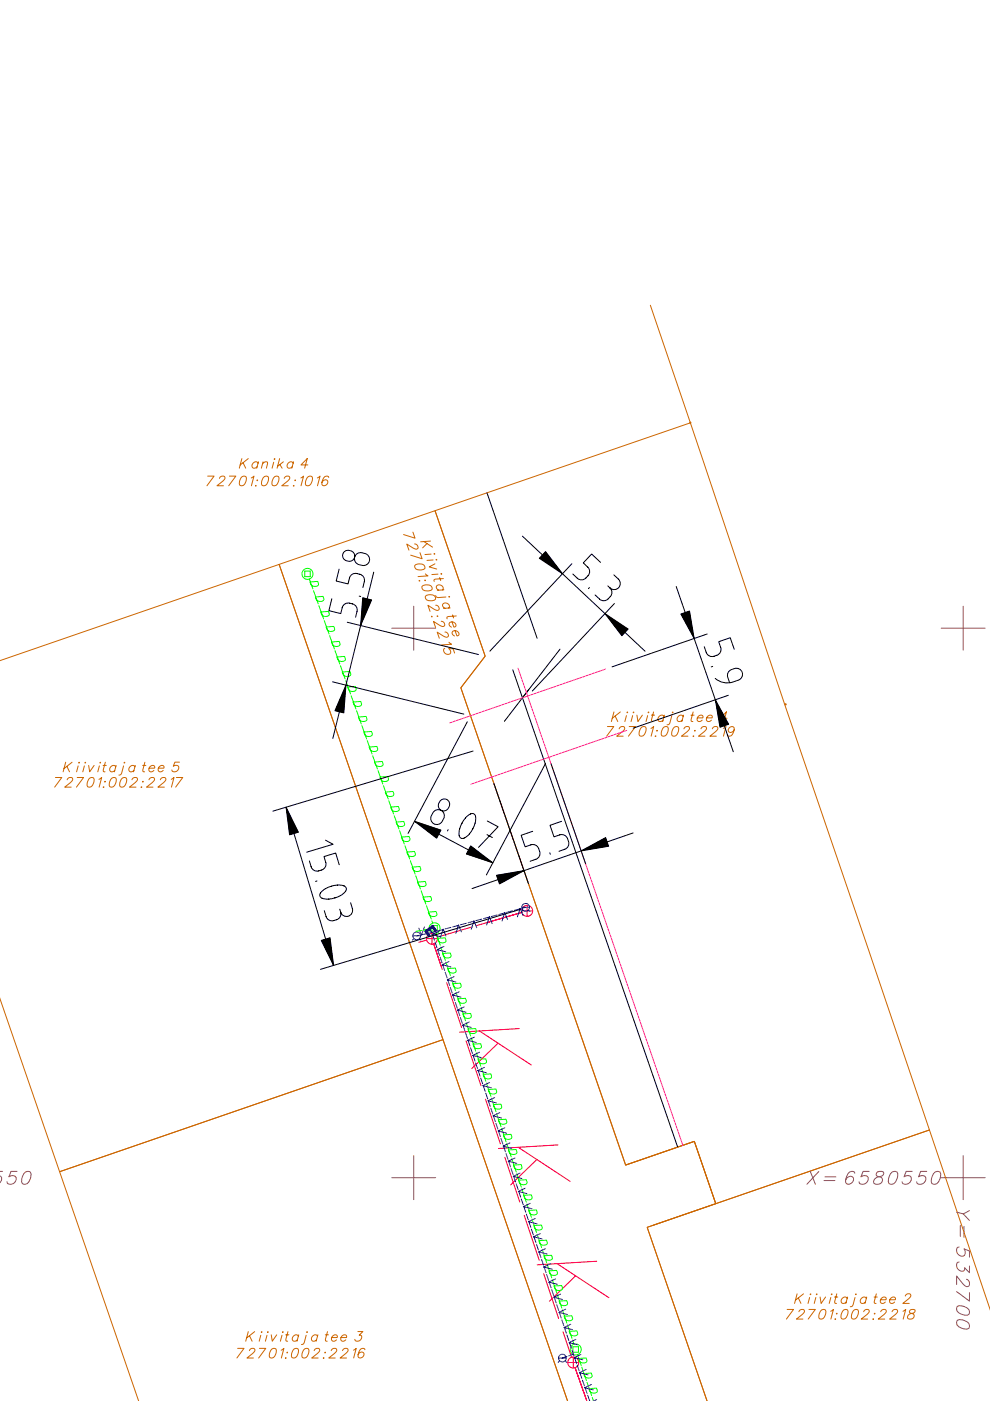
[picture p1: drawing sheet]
<svg xmlns="http://www.w3.org/2000/svg" width="210mm" height="297mm" viewBox="0 0 210 297" stroke-linecap="round" stroke-linejoin="round" font-family="sans-serif">
<g fill="none" stroke="#c60" stroke-width=".21">
<path d="M137.9 64.7l8.5 24.9M51.3 97.2l-.6 2.1M51.5 98.1l.6 1.2M52.6 97.2l-1.7 1.4M54.7 98.2a.72 .72 0 0 0-1.1 0 .72 .72 0 0 0 .1 1.1l.8-.3M54.8 97.9l-.4 1.4M55.7 98.3l.6-.4 .4 .1-.2 1.3M55.8 97.9l-.4 1.4M58 98l-.3 1.3M58.1 97.3h.2zM59.3 97.2l-.6 2.1M59.3 98.5l.5 .8"/>
<path d="M60.1 97.9l-1.3 1M62.2 98.2a.72 .72 0 0 0-1.1 0 .72 .72 0 0 0 .1 1.1l.8-.3M62.2 97.9l-.3 1.4M65.3 98.6h-1.5l1.3-1.4-.5 2.1M44 100.9h1.4l-1.5 2.1M46.5 101.4a.62 .62 0 0 1 .6-.5 .62 .62 0 0 1 .6 .4l-.5 .7-1.2 1h1.4M48.7 100.9h1.3l-1.5 2.1M51.4 101a.57 .57 0 0 1 .8 .3 1.22 1.22 0 0 1-1.3 1.6 1.68 1.68 0 0 1 .5-1.9zM53.3 101.3l.5-.4-.5 2.1M54.1 103h.2zM54.5 101.8h.1zM56.1 101a.57 .57 0 0 1 .8 .3 1.22 1.22 0 0 1-1.3 1.6 1.68 1.68 0 0 1 .5-1.9z"/>
<path d="M58.3 101a.57 .57 0 0 1 .9 .3 1.22 1.22 0 0 1-1.4 1.6 1.68 1.68 0 0 1 .5-1.9zM59.2 119.7l33-11.4 10.7 30.8-5.2 6.7 35 101.2 14.5-5 4.6 13.2-14.6 5 12.7 36.9-12.7-36.9 59.9-20.6 12.9 38.1M59.2 119.7l34.7 100.7-81.3 28M59.2 119.7l-59.3 20.4M59.2 119.7l61.2 177.4-26.5-76.7-81.3 28M60.3 101.4a.62 .62 0 0 1 .5-.5 .62 .62 0 0 1 .6 .4l-.4 .7-1.3 1h1.4M62.2 103h.2zM62.5 101.8h.2zM63.8 101.3l.6-.4-.6 2.1M65.4 101a.57 .57 0 0 1 .9 .3 1.22 1.22 0 0 1-1.4 1.6 1.68 1.68 0 0 1 .5-1.9zM67.3 101.3l.6-.4-.6 2.1M69.7 101.2v-.2a.76 .76 0 0 0-1.1 .3 1.44 1.44 0 0 0-.2 1.6 .67 .67 0 0 0 1-.2 .67 .67 0 0 0-.4-1l-.3 .1-.5 .5"/>
<path d="M87.5 112.8l.5 1.3-2.4-.8M87.9 115.3a.62 .62 0 0 1 .6 .4 .62 .62 0 0 1-.1 .7l-.8-.2-1.3-.8 .4 1.2M87.9 119.9a1.22 1.22 0 0 1 1.3-.4 1.22 1.22 0 0 1 .9 1 1.23 1.23 0 0 1-1.3 .4 1.23 1.23 0 0 1-.9-1zM89.1 117.2l.4 1.3-2.4-.8M89.9 114.8l1.8 1.2M90.5 115.2l-.9 1M91.3 114.7l-2.1 .2M91.4 117.5l-1.3 .1M91.8 118.7l-1.3 .1M92.1 117.3v.2zM92.2 119.5l-1.2 .7 1.6 .4M92.2 108.3l54.2-18.7 20 59.9 30.7 90.1-45.3 15.6-4.6-13.2-14.6 5-34.9-101.2 5.2-6.7z"/>
<path d="M92.5 118.6l.1 .2zM88.9 123l.1 .2zM89.5 124.3a1.22 1.22 0 0 1 1.2-.4 1.22 1.22 0 0 1 .9 1 1.23 1.23 0 0 1-1.3 .4 1.23 1.23 0 0 1-.8-1zM90.1 123l.1 .1zM90.2 126.4a1.22 1.22 0 0 1 1.3-.4 1.22 1.22 0 0 1 .8 1 1.23 1.23 0 0 1-1.2 .4 1.23 1.23 0 0 1-.9-1zM90.2 121.7l.5 .4-2.1 .1M91.5 130.6l.1 .2zM92.4 126.3l.2 .3 .3 .1 1.6-.1M92.4 128.3a.62 .62 0 0 1 .6 .4 .62 .62 0 0 1-.1 .7l-.8-.2-1.4-.9 .5 1.3M92.7 130.6l.1 .1zM92.9 121.7l-1.3 .1M93.2 122.4l.2 .7"/>
<path d="M93.5 121.6l.1 .2zM93.6 131.7a.62 .62 0 0 1 .6 .4 .62 .62 0 0 1-.2 .7l-.8-.2-1.3-.8 .5 1.2M93.8 125.1a.72 .72 0 0 0-.3-1 .72 .72 0 0 0-1 .4l.5 .6M94 122.7l-1.7 .1-.3 .1 .1 .4M94.1 125.1h-1.4M94.3 137.5a.78 .78 0 0 0-.1 .9 .78 .78 0 0 0 .9 .3 .66 .66 0 0 0 .5-.6 .66 .66 0 0 0-.5-.6h1l.3 1M94.3 134a.62 .62 0 0 1 .7 .4 .62 .62 0 0 1-.2 .7l-.8-.2-1.3-.9 .4 1.3M95.1 128.9a.72 .72 0 0 0-.3-1 .72 .72 0 0 0-1 .4l.5 .7M95.2 136.2l.5 .4-2.1 .1M95.2 126.4l.1 .2zM95.4 128.9l-1.4 .1M95.8 131.8l.4 1.1h.2a.67 .67 0 0 0 .1-.8 .67 .67 0 0 0-.9-.2l-.2 .1a.59 .59 0 0 0-.2 .6 .59 .59 0 0 0 .5 .4"/>
<path d="M95.9 130.4l.3 .6M96.5 133.7l.4 1.1h.2a.67 .67 0 0 0 0-.9 .67 .67 0 0 0-.8-.2l-.3 .1a.59 .59 0 0 0-.1 .6 .59 .59 0 0 0 .5 .4M96.7 130.6l-1.7 .1-.2 .1v.4M128.8 154h1.3l-1.5 2.1M130.2 150.9l-.6 2.1M130.4 151.8l.6 1.2M131.3 154.5a.62 .62 0 0 1 .5-.5 .62 .62 0 0 1 .7 .4l-.5 .7-1.2 1h1.3M131.5 150.9l-1.7 1.4M132.8 151.7l-.3 1.3M132.9 151h.2zM133.4 154h1.4l-1.6 2.1M134.1 151.7l-.3 1.3"/>
<path d="M134.2 151h.2zM135 151.6l.3 1.4 .9-1.4M136.1 154.1a.57 .57 0 0 1 .9 .3 1.22 1.22 0 0 1-1.4 1.6 1.68 1.68 0 0 1 .5-1.9zM137.3 151.7l-.3 1.3M137.4 151h.2zM138 154.4l.6-.4-.5 2.1M138.1 151.6h.7M138.6 150.9l-.5 1.7 .1 .3 .3 .1M138.9 156.1h.2zM139.2 154.9h.2zM140.8 151.9a.72 .72 0 0 0-1.1 0 .72 .72 0 0 0 .1 1.1l.8-.3M140.8 154.1a.57 .57 0 0 1 .9 .3 1.22 1.22 0 0 1-1.4 1.6 1.68 1.68 0 0 1 .5-1.9z"/>
<path d="M140.9 151.6l-.4 1.4M142.4 151.7l-.4 1.6-.1 .3-.5 .1M142.5 151h.2zM143 154.1a.57 .57 0 0 1 .9 .3 1.22 1.22 0 0 1-1.4 1.6 1.68 1.68 0 0 1 .5-1.9zM144.8 151.9a.72 .72 0 0 0-1 0 .72 .72 0 0 0 .1 1.1l.7-.3M144.9 151.6l-.3 1.4M145 154.5a.62 .62 0 0 1 .6-.5 .62 .62 0 0 1 .6 .4l-.5 .7-1.2 1h1.4M146.5 151.6h.7M146.9 156.1h.2zM147 150.9l-.5 1.7v.3l.4 .1M147.2 154.9h.2zM147.8 152.2h1.2l.1-.2a.67 .67 0 0 0-.8-.3 .67 .67 0 0 0-.5 .7v.3a.59 .59 0 0 0 .5 .3 .59 .59 0 0 0 .6-.3"/>
<path d="M148.6 154.5a.62 .62 0 0 1 .6-.5 .62 .62 0 0 1 .6 .4l-.5 .7-1.2 1h1.4M149.8 152.2h1.2v-.2a.67 .67 0 0 0-.8-.3 .67 .67 0 0 0-.4 .7v.3a.59 .59 0 0 0 .5 .3 .59 .59 0 0 0 .5-.3M151 154.5a.62 .62 0 0 1 .6-.5 .62 .62 0 0 1 .6 .4l-.5 .7-1.2 1h1.4M153.3 154.4l.6-.4-.5 2.1M154.1 152.3h-1.4l1.3-1.4-.5 2.1M155.7 154.7a.62 .62 0 0 1-.7 .6 .62 .62 0 0 1-.6-.7 .62 .62 0 0 1 .7-.6 .62 .62 0 0 1 .6 .7 1.32 1.32 0 0 1-1.2 1.4l-.2-.1-.1-.2M11.7 164.8h1.4l-1.5 2.1M13.9 161.6l-.5 2M14.2 162.5l.5 1.1M14.2 165.3a.62 .62 0 0 1 .6-.5 .62 .62 0 0 1 .6 .4l-.4 .7-1.3 1h1.4M15.3 161.6l-1.7 1.4M16.4 164.8h1.3l-1.5 2.1"/>
<path d="M16.6 162.4l-.4 1.2M16.7 161.7h.2zM17.9 162.4l-.3 1.2M18 161.7h.2zM18.8 162.3l.2 1.3 1-1.3M19.1 164.9a.57 .57 0 0 1 .9 .3 1.22 1.22 0 0 1-1.4 1.6 1.68 1.68 0 0 1 .5-1.9zM21 165.2l.6-.4-.6 2.1M21.1 162.4l-.4 1.2M21.2 161.7h.1zM21.9 166.9h.1zM21.9 162.3h.6M22.2 165.7h.2z"/>
<path d="M22.3 161.6l-.4 1.7v.2l.4 .1M23.8 164.9a.57 .57 0 0 1 .9 .3 1.22 1.22 0 0 1-1.4 1.6 1.68 1.68 0 0 1 .5-1.9zM24.5 162.6a.72 .72 0 0 0-1 0 .72 .72 0 0 0 .1 1l.7-.3M24.6 162.3l-.3 1.3M26 164.9a.57 .57 0 0 1 .9 .3 1.22 1.22 0 0 1-1.4 1.6 1.68 1.68 0 0 1 .5-1.9zM26.2 162.4l-.4 1.5-.2 .3-.4 .1M26.3 161.7h.2zM28 165.3a.62 .62 0 0 1 .5-.5 .62 .62 0 0 1 .7 .4l-.5 .7-1.2 1h1.3M28.6 162.6a.72 .72 0 0 0-1.1 0 .72 .72 0 0 0 .1 1l.8-.3M28.7 162.3l-.4 1.3M29.9 166.9h.2zM30.2 165.7h.2z"/>
<path d="M30.2 162.3h.7M30.7 161.6l-.4 1.7v.2l.4 .1M31.6 165.3a.62 .62 0 0 1 .5-.5 .62 .62 0 0 1 .7 .4l-.5 .7-1.2 1h1.3M31.6 162.9h1.2v-.2a.67 .67 0 0 0-.8-.4 .67 .67 0 0 0-.4 .8v.2a.59 .59 0 0 0 .5 .4 .59 .59 0 0 0 .5-.4M33.6 162.9h1.1l.1-.2a.67 .67 0 0 0-.8-.4 .67 .67 0 0 0-.5 .8v.2a.59 .59 0 0 0 .6 .4 .59 .59 0 0 0 .5-.4M34 165.3a.62 .62 0 0 1 .6-.5 .62 .62 0 0 1 .6 .4l-.5 .7-1.2 1h1.3M36.3 165.2l.6-.4-.6 2.1M37.4 164.8h1.4l-1.6 2.1M38 161.6h-.9l-.4 .9a.68 .68 0 0 1 1.2 0 .68 .68 0 0 1-.5 1 .63 .63 0 0 1-1-.3M-.1 211.6l12.7 36.8M12.6 248.4l16.8 48.7M12.6 248.4h.1"/>
<path d="M132.7 247l14.5-5 4.6 13.2-13.3 4.6M166.9 277.6h1.4l-1.6 2.1M169 274.3l-.5 2.1M169.3 275.2l.5 1.2M169.4 278.1a.62 .62 0 0 1 .5-.5 .62 .62 0 0 1 .7 .4l-.5 .7-1.2 1h1.3M170.4 274.3l-1.8 1.4M171.5 277.6h1.4l-1.5 2.1M171.7 275.1l-.4 1.3M171.7 274.4h.2zM173 275.1l-.4 1.3M173.1 274.4h.2zM173.9 275l.2 1.4 .9-1.4"/>
<path d="M174.2 277.7a.57 .57 0 0 1 .9 .3 1.22 1.22 0 0 1-1.4 1.6 1.68 1.68 0 0 1 .5-1.9zM176.1 278l.6-.4-.5 2.1M176.2 275.1l-.4 1.3M176.2 274.4h.2zM176.9 275h.7M177 279.7h.2zM177.3 278.5h.2zM177.4 274.3l-.4 1.7v.3l.4 .1M178.9 277.7a.57 .57 0 0 1 .9 .3 1.22 1.22 0 0 1-1.4 1.6 1.68 1.68 0 0 1 .5-1.9zM179.6 275.3a.72 .72 0 0 0-1 0 .72 .72 0 0 0 .1 1.1l.7-.3M179.7 275l-.4 1.4M181.1 277.7a.57 .57 0 0 1 .9 .3 1.22 1.22 0 0 1-1.4 1.6 1.68 1.68 0 0 1 .5-1.9z"/>
<path d="M181.3 275.1l-.4 1.6-.2 .2-.4 .1M181.4 274.4h.2zM183.1 278.1a.62 .62 0 0 1 .6-.5 .62 .62 0 0 1 .6 .4l-.5 .7-1.2 1h1.4M183.7 275.3a.72 .72 0 0 0-1.1 0 .72 .72 0 0 0 .1 1.1l.8-.3M183.8 275l-.4 1.4M185 279.7h.2zM185.3 275h.7M185.4 278.5h.1zM185.8 274.3l-.4 1.7v.3l.3 .1M186.7 275.6h1.1l.1-.2a.67 .67 0 0 0-.8-.4 .67 .67 0 0 0-.5 .8l.1 .3a.59 .59 0 0 0 .5 .3 .59 .59 0 0 0 .5-.3M186.7 278.1a.62 .62 0 0 1 .6-.5 .62 .62 0 0 1 .6 .4l-.5 .7-1.2 1h1.4M188.7 275.6h1.1l.1-.2a.67 .67 0 0 0-.8-.4 .67 .67 0 0 0-.5 .8v.3a.59 .59 0 0 0 .6 .3 .59 .59 0 0 0 .5-.3"/>
<path d="M189.1 278.1a.62 .62 0 0 1 .6-.5 .62 .62 0 0 1 .6 .4l-.4 .7-1.3 1h1.4M191.5 278l.5-.4-.5 2.1M191.9 274.8a.62 .62 0 0 1 .6-.5 .62 .62 0 0 1 .6 .4l-.4 .7-1.3 .9h1.4M193 277.7l-.2 .4 .2 .3a.67 .67 0 0 1 .8 .6 .77 .77 0 0 1-.6 .7 .77 .77 0 0 1-.8-.4 1.42 1.42 0 0 1 1.4-1l.2-.6zM50.4 285.9h1.3l-1.5 2M52.6 282.3l-.5 2.1M52.9 286.4a.62 .62 0 0 1 .5-.5 .62 .62 0 0 1 .7 .4l-.5 .6-1.2 1h1.3M52.9 283.2l.6 1.2M54 282.3l-1.7 1.4M55 285.9h1.4l-1.6 2M55.3 283.1l-.3 1.3M55.4 282.4h.2z"/>
<path d="M56.6 283.1l-.3 1.3M56.7 282.4h.2zM57.5 283l.2 1.4 1-1.4M57.7 286a.57 .57 0 0 1 .9 .3 1.22 1.22 0 0 1-1.4 1.5 1.68 1.68 0 0 1 .5-1.8zM59.6 286.3l.6-.4-.5 2M59.8 283.1l-.4 1.3M59.9 282.4h.2zM60.5 287.9h.2zM60.6 283h.7M60.8 286.8h.2zM61 282.3l-.4 1.7v.3l.4 .1M62.4 286a.57 .57 0 0 1 .9 .3 1.22 1.22 0 0 1-1.4 1.5 1.68 1.68 0 0 1 .5-1.8z"/>
<path d="M63.3 283.3a.72 .72 0 0 0-1.1 0 .72 .72 0 0 0 .1 1.1l.8-.3M63.3 283l-.3 1.4M64.6 286a.57 .57 0 0 1 .9 .3 1.22 1.22 0 0 1-1.4 1.5 1.68 1.68 0 0 1 .5-1.8zM64.9 283.1l-.4 1.6-.2 .3-.4 .1M65 282.4h.2zM66.6 286.4a.62 .62 0 0 1 .6-.5 .62 .62 0 0 1 .6 .4l-.5 .6-1.2 1h1.4M67.3 283.3a.72 .72 0 0 0-1 0 .72 .72 0 0 0 .1 1.1l.7-.3M67.4 283l-.4 1.4M68.5 287.9h.2zM68.8 286.8h.2zM69 283h.6M69.4 282.3l-.4 1.7v.3l.4 .1"/>
<path d="M70.2 286.4a.62 .62 0 0 1 .6-.5 .62 .62 0 0 1 .6 .4l-.5 .6-1.2 1h1.4M70.3 283.6h1.2v-.2a.67 .67 0 0 0-.8-.4 .67 .67 0 0 0-.4 .8v.3a.59 .59 0 0 0 .5 .3 .59 .59 0 0 0 .5-.3M72.3 283.6h1.2v-.2a.67 .67 0 0 0-.8-.4 .67 .67 0 0 0-.5 .8l.1 .3a.59 .59 0 0 0 .5 .3 .59 .59 0 0 0 .5-.3M72.6 286.4a.62 .62 0 0 1 .6-.5 .62 .62 0 0 1 .6 .4l-.5 .6-1.2 1h1.4M74.9 286.3l.6-.4-.5 2M75.9 282.3h1l-.7 .8h.2a.8 .8 0 0 1 0 1.1 .8 .8 0 0 1-1 .1l-.2-.3M77.4 286.2l-.1-.2a.76 .76 0 0 0-1 .3 1.44 1.44 0 0 0-.3 1.5 .67 .67 0 0 0 1.1-.2 .67 .67 0 0 0-.4-.9l-.4 .1-.4 .4"/>
</g>
<g fill="none" stroke="#994c4c" stroke-width=".21">
<path d="M83.1 133.2h9.3M87.7 128.5v9.4M199.6 133.2h9.3M204.2 128.5v9.4M-.1 248.4h.6M0 249.3l.1 .1a.96 .96 0 0 1-.1 1.4M3.6 248.4h-1.3l-.4 1.1a.85 .85 0 0 1 1-.2 .85 .85 0 0 1 .5 1 1.15 1.15 0 0 1-1.9 .5v-.2M5.4 248.5a.76 .76 0 0 1 1.2 .4 1.8 1.8 0 0 1-1.5 2.2l-.4-.1a2.24 2.24 0 0 1 .7-2.5zM83.1 249.7h9.3M87.7 245v9.4M171.8 248.4l1.1 2.7M173.6 248.4l-2.5 2.7"/>
<path d="M174.7 250.3h2.3M174.9 249.5h2.3M181.2 248.7v-.2a1.01 1.01 0 0 0-1.4 .4 1.92 1.92 0 0 0-.3 2.1 1 1 0 0 0 1.2-.3 1 1 0 0 0 .1-1.2 1 1 0 0 0-1.5 .7M184.3 248.4h-1.3l-.5 1.1a.85 .85 0 0 1 1.1-.2 .85 .85 0 0 1 .4 1 1.15 1.15 0 0 1-1.8 .5l-.1-.2M186 248.5l-.2 .5 .2 .4a.9 .9 0 0 1 1.1 .8 1.09 1.09 0 0 1-.7 .9 1.09 1.09 0 0 1-1.1-.3 1.05 1.05 0 0 1 1-1.3l.5-.1a.65 .65 0 0 0 .5-.9l-.3-.1zM189.2 248.5a.76 .76 0 0 1 1.2 .4 1.8 1.8 0 0 1-1.5 2.2l-.4-.1a2.24 2.24 0 0 1 .7-2.5zM193.4 248.4h-1.3l-.4 1.1a.85 .85 0 0 1 1-.2 .85 .85 0 0 1 .5 1 1.15 1.15 0 0 1-1.9 .5v-.2M196.5 248.4h-1.3l-.4 1.1a.85 .85 0 0 1 1-.2 .85 .85 0 0 1 .4 1 1.15 1.15 0 0 1-1.8 .5l-.1-.2M198.3 248.5a.76 .76 0 0 1 1.2 .4 1.8 1.8 0 0 1-1.5 2.2l-.4-.1a2.24 2.24 0 0 1 .7-2.5zM199.6 249.7h9.3M203.6 259.8v2.3M204.2 245v9.4"/>
<path d="M204.2 257.4l1.3 1.3M205.5 256.7l-1.3 .7-1.4-.4M202.8 273.8l2.8 2.1v-1.8M203 277a2.06 2.06 0 0 1 2.6 1.1l-.2 .6a2.08 2.08 0 0 1-2.6-1.1zM203 279.9a2.06 2.06 0 0 1 2.6 1.1l-.2 .6a2.08 2.08 0 0 1-2.6-1zM203.4 264.4h-.3a1.12 1.12 0 0 0 0 1.5 1.12 1.12 0 0 0 1.4 .2 1.23 1.23 0 0 0-.1-1.3l1.2 .4v1.3M203.4 267.6h-.3a1.14 1.14 0 0 0-.1 1.4 1.14 1.14 0 0 0 1.4 .4l.1-.6 1.1 1v-1.4M204.4 260v2.3M204.9 271.2a.83 .83 0 0 1 .7 .8 .83 .83 0 0 1-.6 .8l-.9-.6-1.3-1.7v1.9"/>
</g>
<g fill="#c60" stroke="#c60" stroke-width=".21">
<circle cx="146.4" cy="89.6" r=".13"/>
<circle cx="166.6" cy="149.3" r=".13"/>
</g>
<g fill="none" stroke="#0f0" stroke-width=".21">
<path d="M64.6 121.1h1.2v1.2h-1.2zM65.6 122.8l.2 .5M65.7 123.4l1.7-.1 .1 .5a.87 .87 0 0 1-.7 .6 .87 .87 0 0 1-.9-.5zM65.9 123.6l.4 1.3M66.5 125.2l.4 1.3M66.9 126.6l1.6-.2 .2 .5a.87 .87 0 0 1-.8 .7 .87 .87 0 0 1-.9-.5zM67 126.8l.5 1.2M67.6 128.4l.4 1.2M68 129.8l1.6-.2 .2 .5a.87 .87 0 0 1-.8 .7 .87 .87 0 0 1-.8-.5zM68.2 130l.4 1.2M68.7 131.6l.5 1.2M69.1 132.9l1.7-.1 .2 .5a.87 .87 0 0 1-.8 .6 .87 .87 0 0 1-.9-.5z"/>
<path d="M69.3 133.2l.5 1.2M69.9 134.8l.4 1.2M70.3 136.1l1.6-.1 .2 .5a.87 .87 0 0 1-.8 .6 .87 .87 0 0 1-.8-.5zM70.5 136.4l.4 1.2M71 138l.5 1.2M71.4 139.3l1.7-.1 .1 .5a.87 .87 0 0 1-.7 .6 .87 .87 0 0 1-.9-.5zM71.6 139.5l.4 1.3M72.2 141.1l.4 1.3M72.6 142.5l1.6-.1 .2 .4a.87 .87 0 0 1-.8 .7 .87 .87 0 0 1-.9-.5zM72.7 142.7l.5 1.2M73.3 144.3l.5 1.2M73.7 145.7l1.6-.2 .2 .5a.87 .87 0 0 1-.8 .7 .87 .87 0 0 1-.8-.5z"/>
<path d="M73.9 145.9l.4 1.2M74.5 147.5l.4 1.2M74.8 148.9l1.7-.2 .2 .5a.87 .87 0 0 1-.8 .7 .87 .87 0 0 1-.9-.6zM75 149.1l.5 1.2M75.6 150.7l.4 1.2M76 152l1.6-.1 .2 .5a.87 .87 0 0 1-.8 .6 .87 .87 0 0 1-.8-.5zM76.2 152.3l.4 1.2M76.7 153.9l.5 1.2M77.1 155.2l1.7-.1 .1 .5a.87 .87 0 0 1-.7 .6 .87 .87 0 0 1-.9-.5zM77.3 155.5l.4 1.2M77.9 157l.4 1.3M78.3 158.4l1.6-.1 .2 .5a.87 .87 0 0 1-.8 .6 .87 .87 0 0 1-.9-.5z"/>
<path d="M78.4 158.6l.5 1.3M79 160.2l.5 1.2M79.4 161.6l1.6-.2 .2 .5a.87 .87 0 0 1-.8 .7 .87 .87 0 0 1-.8-.5zM79.6 161.8l.4 1.2M80.2 163.4l.4 1.2M80.5 164.8l1.7-.2 .2 .5a.87 .87 0 0 1-.8 .7 .87 .87 0 0 1-.9-.5zM80.7 165l.5 1.2M81.3 166.6l.4 1.2M81.7 167.9l1.6-.1 .2 .5a.87 .87 0 0 1-.8 .6 .87 .87 0 0 1-.8-.5zM81.9 168.2l.4 1.2M82.4 169.8l.5 1.2M82.8 171.1l1.7-.1 .1 .5a.87 .87 0 0 1-.7 .6 .87 .87 0 0 1-.9-.5z"/>
<path d="M83 171.4l.4 1.2M83.6 173l.4 1.2M84 174.3l1.6-.1 .2 .5a.87 .87 0 0 1-.8 .6 .87 .87 0 0 1-.9-.5zM84.1 174.5l.5 1.3M84.7 176.1l.5 1.3M85.1 177.5l1.6-.2 .2 .5a.87 .87 0 0 1-.7 .7 .87 .87 0 0 1-.9-.5zM85.3 177.7l.4 1.2M85.9 179.3l.4 1.2M86.2 180.7l1.7-.2 .2 .5a.87 .87 0 0 1-.8 .7 .87 .87 0 0 1-.9-.5zM86.4 180.9l.5 1.2M87 182.5l.4 1.2M87.4 183.8l1.6-.1 .2 .5a.87 .87 0 0 1-.8 .7 .87 .87 0 0 1-.8-.6z"/>
<path d="M87.6 184.1l.4 1.2M88.1 185.7l.5 1.2M88.5 187l1.7-.1 .1 .5a.87 .87 0 0 1-.7 .6 .87 .87 0 0 1-.9-.5zM88.7 187.3l.5 1.2M89.3 188.9l.4 1.2M89.4 197.3l-1.2 .2M89.7 190.2l1.6-.1 .2 .5a.87 .87 0 0 1-.8 .6 .87 .87 0 0 1-.8-.5zM89.9 190.5l.4 1.2M90.4 192l.5 1.3M90.8 193.4l1.7-.1 .1 .5a.87 .87 0 0 1-.7 .6 .87 .87 0 0 1-.9-.5zM91 197l-1.2 .2M91 193.6l.4 1.3"/>
<path d="M91.6 196.2h1.1v1.2h-1.1zM91.6 195.2l.1 .5M92.5 197.9l.3 .9M92.8 198.9l1.6-.1 .2 .5a.87 .87 0 0 1-.8 .7 .87 .87 0 0 1-.9-.6zM92.9 199.2l.4 1.2M93.5 200.8l.4 1.2M93.8 202.2l1.7-.1 .1 .5a.87 .87 0 0 1-.7 .6 .87 .87 0 0 1-.9-.5zM94 202.4l.4 1.2M94.5 204l.5 1.2M94.9 205.4l1.6-.1 .2 .5a.87 .87 0 0 1-.8 .6 .87 .87 0 0 1-.8-.5zM95.1 205.6l.4 1.2M95.6 207.2l.4 1.2"/>
<path d="M96 208.6l1.6-.1 .2 .5a.87 .87 0 0 1-.8 .6 .87 .87 0 0 1-.9-.5zM96.2 208.8l.4 1.2M96.7 210.4l.4 1.2M97.1 211.8l1.6-.1 .2 .5a.87 .87 0 0 1-.8 .6 .87 .87 0 0 1-.9-.5zM97.2 212l.4 1.2M97.8 213.6l.4 1.2M98.1 215l1.7-.1 .1 .5a.87 .87 0 0 1-.8 .6 .87 .87 0 0 1-.8-.5zM98.3 215.2l.4 1.2M98.8 216.8l.5 1.2M99.2 218.2l1.6-.1 .2 .5a.87 .87 0 0 1-.8 .6 .87 .87 0 0 1-.8-.5zM99.4 218.4l.4 1.3M99.9 220l.4 1.3"/>
<path d="M100.3 221.4l1.6-.1 .2 .5a.87 .87 0 0 1-.8 .6 .87 .87 0 0 1-.9-.5zM100.4 221.6l.5 1.3M101 223.2l.4 1.3M101.3 224.6l1.7-.1 .2 .5a.87 .87 0 0 1-.8 .6 .87 .87 0 0 1-.9-.5zM101.5 224.8l.4 1.3M102.1 226.4l.4 1.3M102.4 227.8l1.7-.1 .1 .5a.87 .87 0 0 1-.8 .6 .87 .87 0 0 1-.8-.5zM102.6 228l.4 1.3M103.1 229.6l.4 1.3M103.5 231l1.6-.1 .2 .5a.87 .87 0 0 1-.8 .6 .87 .87 0 0 1-.8-.5zM103.7 231.2l.4 1.3M104.2 232.8l.4 1.3"/>
<path d="M104.6 234.2l1.6-.1 .2 .5a.87 .87 0 0 1-.8 .6 .87 .87 0 0 1-.9-.5zM104.7 234.4l.5 1.3M105.3 236l.4 1.3M105.6 237.4l1.7-.1 .2 .5a.87 .87 0 0 1-.8 .6 .87 .87 0 0 1-.9-.5zM105.8 237.6l.4 1.3M106.4 239.2l.4 1.3M106.7 240.6l1.7-.1 .1 .5a.87 .87 0 0 1-.8 .6 .87 .87 0 0 1-.8-.5zM106.9 240.9l.4 1.2M107.4 242.5l.4 1.2M107.8 243.8l1.6-.1 .2 .5a.87 .87 0 0 1-.8 .6 .87 .87 0 0 1-.8-.5zM108 244.1l.4 1.2M108.5 245.7l.4 1.2"/>
<path d="M108.9 247l1.6-.1 .2 .5a.87 .87 0 0 1-.8 .6 .87 .87 0 0 1-.9-.5zM109 247.3l.5 1.2M109.6 248.9l.4 1.2M109.9 250.2l1.7-.1 .1 .5a.87 .87 0 0 1-.7 .7 .87 .87 0 0 1-.9-.6zM110.1 250.5l.4 1.2M110.7 252.1l.4 1.2M111 253.4l1.7-.1 .1 .5a.87 .87 0 0 1-.8 .7 .87 .87 0 0 1-.8-.6zM111.2 253.7l.4 1.2M111.7 255.3l.4 1.2M112.1 256.6l1.6-.1 .2 .5a.87 .87 0 0 1-.8 .7 .87 .87 0 0 1-.8-.6zM112.3 256.9l.4 1.2M112.8 258.5l.4 1.2"/>
<path d="M113.2 259.8l1.6-.1 .2 .5a.87 .87 0 0 1-.8 .7 .87 .87 0 0 1-.9-.6zM113.3 260.1l.5 1.2M113.9 261.7l.4 1.2M114.2 263l1.7-.1 .1 .5a.87 .87 0 0 1-.7 .7 .87 .87 0 0 1-.9-.6zM114.4 263.3l.4 1.2M114.9 264.9l.5 1.2M115.3 266.2l1.6-.1 .2 .5a.87 .87 0 0 1-.8 .7 .87 .87 0 0 1-.8-.6zM115.5 266.5l.4 1.2M116 268.1l.4 1.2M116.4 269.5l1.6-.1 .2 .5a.87 .87 0 0 1-.8 .6 .87 .87 0 0 1-.8-.5zM116.6 269.7l.4 1.2M117.1 271.3l.4 1.2"/>
<path d="M117.5 272.7l1.6-.1 .2 .5a.87 .87 0 0 1-.8 .6 .87 .87 0 0 1-.9-.5zM117.6 272.9l.4 1.2M118.2 274.5l.4 1.2M118.5 275.9l1.7-.1 .1 .5a.87 .87 0 0 1-.7 .6 .87 .87 0 0 1-.9-.5zM118.7 276.1l.4 1.2M119.2 277.7l.5 1.2M119.6 279.1l1.6-.1 .2 .5a.87 .87 0 0 1-.8 .6 .87 .87 0 0 1-.8-.5zM119.8 279.3l.4 1.2M120.3 280.9l.4 1.2M120.7 282.3l1.6-.1 .2 .5a.87 .87 0 0 1-.8 .6 .87 .87 0 0 1-.9-.5zM120.9 282.5l.4 1.2M121.4 284.1l.3 .9"/>
<path d="M121.5 285.5h1.1v1.2h-1.1zM122.4 287.2l.3 .7M122.6 288l1.7-.1 .1 .5a.87 .87 0 0 1-.7 .6 .87 .87 0 0 1-.9-.5zM122.8 288.3l.4 1.2M123.4 289.9l.4 1.2M123.7 291.2l1.7-.1 .1 .5a.87 .87 0 0 1-.7 .6 .87 .87 0 0 1-.9-.5zM123.9 291.5l.4 1.2M124.5 293.1l.4 1.2M124.8 294.4l1.7-.1 .1 .5a.87 .87 0 0 1-.7 .6 .87 .87 0 0 1-.9-.5zM125 294.7l.4 1.2M125.6 296.3l.3 .8"/>
<circle cx="65.2" cy="121.7" r="1.17"/>
<circle cx="92.1" cy="196.8" r="1.16"/>
<circle cx="122.1" cy="286.1" r="1.16"/>
</g>
<g fill="none" stroke="#f00" stroke-width=".21">
<path d="M90.4 199h2.3M90.5 199.3l-1.7 .5M91.6 197.8v2.4M100.2 196.5l-7.5 2.2M110.6 193.1h2.3M110.7 193.4l-9.7 2.9M111.8 192v2.3M91.9 200.1l1.9 5.4M94.7 208.4l3.2 9.5M101.7 218.6l10.9 7.2M110.1 218.1l-12.6 .7M98.8 220.7l3.2 9.5"/>
<path d="M102.9 233l3.2 9.5M105.6 221.2l-5.6 5.4M107 245.4l3.2 9.5M109.9 243.3l11 7.2M111.1 257.7l3.2 9.5M113.8 245.8l-5.5 5.4M118.3 242.7l-12.6 .8M115.3 270l3.1 9.5M118.1 267.9l11 7.2M122 270.5l-5.5 5.4M126.5 267.4l-12.6 .8M119.4 282.4l1.8 5.4"/>
<path d="M120.4 288.9h2.3M121.5 287.7v2.3M121.9 290l2.5 7.1"/>
<circle cx="91.6" cy="199" r="1.16"/>
<circle cx="111.8" cy="193.1" r="1.17"/>
<circle cx="121.5" cy="288.9" r="1.17"/>
</g>
<g fill="none" stroke="#00f" stroke-width=".21">
<path d="M87.5 198.4h1.7M87.8 199l-.3 .3M88.9 199l.4 .3M88.9 198.3l-.5 .1M90 196.5l-.7 1.8-.5-1.5M90.1 197.5h.5M90.1 197.5l.5 .1M90.2 197.4l.5 .1M90.2 197.6h.5M90.2 197.7h.5M90.2 197.4h.5M90.3 197.7l.5 .1"/>
<path d="M90.3 197.3l.5 .1M90.3 197.8h.5M90.4 197.3h.5M90.4 197.8l.5 .1M90.4 197.9l.5 .1M90.4 197.2l.5 .1M90.5 198h.5M90.5 197.2h.5M90.5 198l.5 .1M90.6 197.1l.4 .1M90.6 198.1l.5 .1M90.6 197.9l-1.3 .3"/>
<path d="M90.6 197.1h.5M90.6 198.2h.5M90.7 198.2l.5 .1M90.7 197l.5 .1M90.7 198.3l.4 .1M90.8 197h.4M90.8 196.9l.5 .1M90.8 198.4l.2 .1M90.9 198.5h.1M90.9 196.9h.5M90.9 196.8l.5 .1M91 196.8h.5"/>
<path d="M91.1 196.7l.5 .1M91.1 196.7h.5M91.2 196.6l.9 .1M91.3 196.5l.8 .2M91.3 196.5l.7 .1M91.4 196.4l.6 .1M91.5 196.4l.4 .1M91.5 196.3l.4 .1M91.6 197.7l-.6-.7 .6 .7M91.6 197.7l-.6 .1M91.6 196.3h.2M91.7 196.2l.1 .1"/>
<path d="M91.7 196.7l.6 .8M91.7 196.7l-1.1 .8 .6 .8M91.7 198.1l.4 1.2M91.7 196.7l.5 .1M91.7 196.2h.1M91.7 196.2l.9 1M91.7 196.2l-1.6 1.3 .8 1 .3-.2M91.8 196.8h.4M91.8 196.9h.5M91.9 196.9l.4 .1M91.9 197h.5M92 197l.4 .1"/>
<path d="M92 197.1l.5 .1M92.1 197.2h.5M92.1 197.2l.4 .1M92.2 197.3l.2 .1-.7-1-1.4 1.1 .7 .9h-.2M92.2 197.4h.2M92.2 199.7l.5 1.3M92.3 197.4h.1M92.3 197.5l-.7 .2M92.6 197.2l-.3 .3M93.1 197.5l-1.5 .6 1.8 .5M94 197.1l-1.3 .3M94.5 198.5l-.5-1.5-.6 1.8"/>
<path d="M95.6 196.6l-1.2 .4M97.2 196.2l-1.2 .3M97.8 197.6l-.6-1.5-.6 1.8M98.9 195.7l-1.3 .4M100.5 195.3l-1.3 .3M101.1 196.7l-.6-1.5-.6 1.8M102.1 194.9l-1.2 .3M103.8 194.4l-1.3 .4M104.3 195.8l-.5-1.5-.6 1.8M105.4 194l-1.3 .3M107 193.6l-1.2 .3M107.6 194.9l-.6-1.4-.6 1.8"/>
<path d="M108.7 193.1l-1.3 .4M110.3 192.7l-1.3 .3M110.6 192.4h1.7M110.9 192.9l-.4 .4M110.9 194.1l-.6-1.5-.6 1.8M111.4 192.4l-.7 .2M112 192.9l.3 .4M92.8 201.3l.4 1.3M93.3 202.9l.4 1.3M93.9 204.5l.4 1.3M94.1 200.7l-1.4 .6 1.8 .5M94.4 206.1l.4 1.3"/>
<path d="M94.9 207.7l.4 1.3M95.2 203.9l-1.4 .6 1.8 .5M95.5 209.3l.4 1.3M96 210.9l.4 1.3M96.3 207.1l-1.5 .6 1.9 .5M96.5 212.5l.5 1.3M97.1 214.1l.4 1.3M97.4 210.3l-1.5 .6 1.8 .5M97.6 215.7l.4 1.3M98.2 217.3l.4 1.3M98.4 213.5l-1.4 .7 1.8 .4M98.7 218.9l.4 1.3"/>
<path d="M99.5 216.7l-1.4 .7 1.8 .4M100.6 219.9l-1.5 .7 1.9 .4M99.2 220.5l.4 1.3M99.8 222.1l.4 1.3M100.3 223.8l.4 1.2M100.8 225.4l.5 1.2M101.4 227l.4 1.2M101.7 223.1l-1.5 .7 1.8 .4M101.9 228.6l.4 1.2M102.5 230.2l.4 1.2M102.7 226.3l-1.4 .7 1.8 .4M103 231.8l.4 1.2"/>
<path d="M103.5 233.4l.4 1.2M103.8 229.5l-1.4 .7 1.8 .4M104.1 235l.4 1.2M104.6 236.6l.4 1.2M104.9 232.7l-1.5 .7 1.9 .5M105.1 238.2l.5 1.2M105.7 239.8l.4 1.2M106 235.9l-1.5 .7 1.8 .5M107 239.1l-1.4 .7 1.8 .5M106.2 241.4l.4 1.2M106.8 243l.4 1.2M107.3 244.6l.4 1.2"/>
<path d="M107.8 246.2l.4 1.2M108.1 242.3l-1.4 .7 1.8 .5M108.4 247.8l.4 1.2M108.9 249.4l.4 1.2M109.2 245.5l-1.5 .7 1.9 .5M109.4 251l.5 1.2M110 252.6l.4 1.2M110.3 248.7l-1.5 .7 1.8 .5M110.5 254.2l.4 1.2M111.1 255.8l.4 1.2M111.3 251.9l-1.4 .7 1.8 .5M111.6 257.4l.4 1.2"/>
<path d="M112.1 259l.4 1.2M112.4 255.1l-1.4 .7 1.8 .5M113.5 258.3l-1.5 .7 1.9 .5M112.7 260.6l.4 1.2M113.2 262.2l.4 1.2M113.7 263.8l.5 1.2M114.3 265.4l.4 1.2M114.6 261.5l-1.5 .7 1.9 .5M114.8 267l.4 1.2M115.4 268.6l.4 1.2M115.6 264.7l-1.4 .7 1.8 .5M115.9 270.2l.4 1.2"/>
<path d="M116.4 271.8l.4 1.3M116.7 268l-1.4 .6 1.8 .5M117 273.4l.4 1.3M117.5 275l.4 1.3M117.8 271.2l-1.5 .6 1.9 .5M118 276.6l.5 1.3M118.6 278.2l.4 1.3M118.9 274.4l-1.5 .6 1.9 .5M119.1 279.8l.4 1.3M119.9 277.6l-1.4 .6 1.8 .5M118.4 287.9h1.7M118.7 288.5l-.4 .3"/>
<path d="M119.7 281.4l.4 1.3M119.8 288.5l.3 .3M120.2 283l.4 1.3M120.2 287.6l-1 .3M120.7 284.6l.4 1.3M121 280.8l-1.4 .6 1.8 .5M121.3 286.2l.4 1.3M121.6 287.1l-1 .4M121.8 287.8l.4 1.3M122.1 284l-1.5 .7 1.9 .4M122.4 289.4l.4 1.3M122.9 291l.5 1.3"/>
<path d="M123.2 287.2l-1.5 .7 1.9 .4M123.5 292.6l.4 1.3M124 294.2l.5 1.2M124.3 290.4l-1.5 .6 1.9 .5M124.6 295.8l.4 1.2M125.4 293.5l-1.4 .7 1.8 .5M126.5 296.7l-.7 .4"/>
<circle cx="88.4" cy="198.4" r=".82"/>
<circle cx="111.4" cy="192.4" r=".82"/>
<circle cx="119.2" cy="287.9" r=".82"/>
</g>
<g fill="none" stroke="#000" stroke-width=".21">
<path d="M73 116.9a1.27 1.27 0 0 1 1.8 .1 1.27 1.27 0 0 1 0 1.7 1.27 1.27 0 0 1-1.7 0 1.27 1.27 0 0 1-.1-1.8zM75.6 117.5a1.84 1.84 0 0 1 2.8 1 1.41 1.41 0 0 1-.8 1.3 1.41 1.41 0 0 1-1.5-.1 1.29 1.29 0 0 1-.9-.9 1.29 1.29 0 0 1 .4-1.3zM103.3 104.5l10.6 30.8M110.8 113.7l26 24.4M121.3 119.5l-17.4 18.6M127.3 119.2l-1.9-1.7-1.7 1.8 .9 .9a1.68 1.68 0 0 1 .2 1.9 1.68 1.68 0 0 1-1.7 .8l-.7-.3-.9-.9M70.4 127l-.7 2.5 2.5 .6 .4-1.3a1.68 1.68 0 0 1 1.5-1 1.68 1.68 0 0 1 1.5 1l.1 .8-.3 1.3M71.9 120.7l-.6 2.5 2.5 .6 .3-1.3a1.68 1.68 0 0 1 1.5-1 1.68 1.68 0 0 1 1.6 1v.8l-.3 1.3M73.6 131.9l27.9 6.9M76.2 126.4l.3 .1M79.2 121.3l-8.6 35.3M118.7 137.6l-11.8 15.3"/>
<path d="M125 124.6l-.2 .2M128.9 124.2l.4 .5M129.3 124.7a1.68 1.68 0 0 1 .2 1.8 1.68 1.68 0 0 1-1.7 .9l-.7-.4-.9-.9M130.2 121.9l.9 .9a1.29 1.29 0 0 1 .1 1.8 1.29 1.29 0 0 1-1.9 .1M130.3 128l-17.4 18.5M143.4 124.4l12.1 35M149.3 137.1l.4 1.2a1.68 1.68 0 0 0 1.7 .9 1.68 1.68 0 0 0 1.4-1.1v-.8l-.4-1.2 2.4-.9 .9 2.5M149.9 134.4l-20.1 7M70.5 144.6l27.8 6.8M99.1 153l-12.6 23.7M100.3 159.2l-42.4 12.8M108.7 142l35 101.2"/>
<path d="M151.1 141.3l-.3 .1M151.6 143.8a4.3 4.3 0 0 0 5.6-.1 1.29 1.29 0 0 0 0-1.5 1.29 1.29 0 0 0-1.5-.4 1.46 1.46 0 0 0-1.4 1.8l.4 1.2M154.4 147.4l-20.1 7M60.7 171.1l10 33.6M69 178.1l1.6 .9-5.6 1.7M87.9 174.1l16.6 8.8M92 172a1.29 1.29 0 0 1 1.7-.1 1.29 1.29 0 0 1 .4 1.7 1.38 1.38 0 0 1-1.3 1.2 1.38 1.38 0 0 1-1.5-1.1 2.48 2.48 0 0 1 .7-1.7zM93.4 169.7a1.2 1.2 0 0 1 1.8 .2 1.2 1.2 0 0 1-.4 1.7 1.2 1.2 0 0 1-1.7-.2 1.2 1.2 0 0 1 .3-1.7zM95 175.9l-.1 .3M98 174.5l-.2 .3a3.2 3.2 0 0 0-.3 2.8l.7 .2 .8-.5 .7-.7 .7-1.2a3.2 3.2 0 0 0 .2-2.7l-.6-.2-.5 .2-.8 .7-.7 1.1M103.2 177l1.2 .6M103.3 174.1l2.3 1.2-4.2 4.4"/>
<path d="M104.7 166.1l7.3 21.2M112.9 176.3l-2.4 .8 .8 2.4 1.3-.4a1.68 1.68 0 0 1 1.7 .7 1.68 1.68 0 0 1 0 1.9l-.7 .5-1.2 .4M115.7 161.9l-12.6 23.6M116.8 161.9l7.4 21.3M119.1 174.1l-2.5 .9 .9 2.4 1.2-.4a1.68 1.68 0 0 1 1.7 .7 1.68 1.68 0 0 1 0 1.9l-.7 .5-1.2 .4M134.2 176.6l-34.1 11.8M65.6 182.5l.4 1.3a1.68 1.68 0 0 0 1.5 .9 1.68 1.68 0 0 0 1.5-1.1l.1-.8-.4-1.2 2.5-.7 .7 2.4M67.2 186.8l-.3 .1M68.2 189l.8-.6 1.6-.6 1.3-.2 1 .2a.88 .88 0 0 1 .5 .9 .88 .88 0 0 1-.6 .8l-1.8 .9-2 .2-1.1-.4-.1-.7zM68.8 193.1l.3 1.2a1.68 1.68 0 0 0 1.6 1 1.68 1.68 0 0 0 1.5-1.1v-.8M72 192.8l.2 .6M74.3 191.4l.4 1.2a1.29 1.29 0 0 1-.9 1.7 1.29 1.29 0 0 1-1.6-.9"/>
<path d="M110.4 192.8l-42.5 12.7M116.6 180.8l.1 .3"/>
</g>
<path d="M109.8 141.6l35 101.2M128.4 141.9l-33 11.4M132.9 154.9l-33.1 11.4" fill="none" stroke="#f0f" stroke-width=".21"/>
<path d="M76.9 126.7l1.9 .5-2.3 5.4zM115.7 117l3.6 4.6-5-3.2zM128.3 130.1l4.9 3.3-1.3 1.4zM144.4 130.2l1.8-.6 1 5.8zM73.3 145.3l-.4 5.8-1.9-.4zM151.7 148.4l2.8 5.2-1.8 .6zM60.7 171.1l2.6 5.3-1.9 .6zM87.9 174.1l5.6 1.9-.9 1.7zM99.8 179.3l4.7 3.6-5.6-1.8zM105.3 185.6l5.8-1-5.2 2.8zM123.2 180.4l5.2-2.8 .6 1.8zM68.1 199.4l1.9-.6 .7 5.9z" fill="#000"/>
<path d="M76.9 126.7l1.9 .5-2.3 5.4zM115.7 117l3.6 4.6-5-3.2zM128.3 130.1l4.9 3.3-1.3 1.4zM144.4 130.2l1.8-.6 1 5.8zM73.3 145.3l-.4 5.8-1.9-.4zM151.7 148.4l2.8 5.2-1.8 .6zM60.7 171.1l2.6 5.3-1.9 .6zM87.9 174.1l5.6 1.9-.9 1.7zM99.8 179.3l4.7 3.6-5.6-1.8zM105.3 185.6l5.8-1-5.2 2.8zM123.2 180.4l5.2-2.8 .6 1.8zM68.1 199.4l1.9-.6 .7 5.9z" fill="#000" stroke="#000" stroke-width=".21"/>
</svg>
